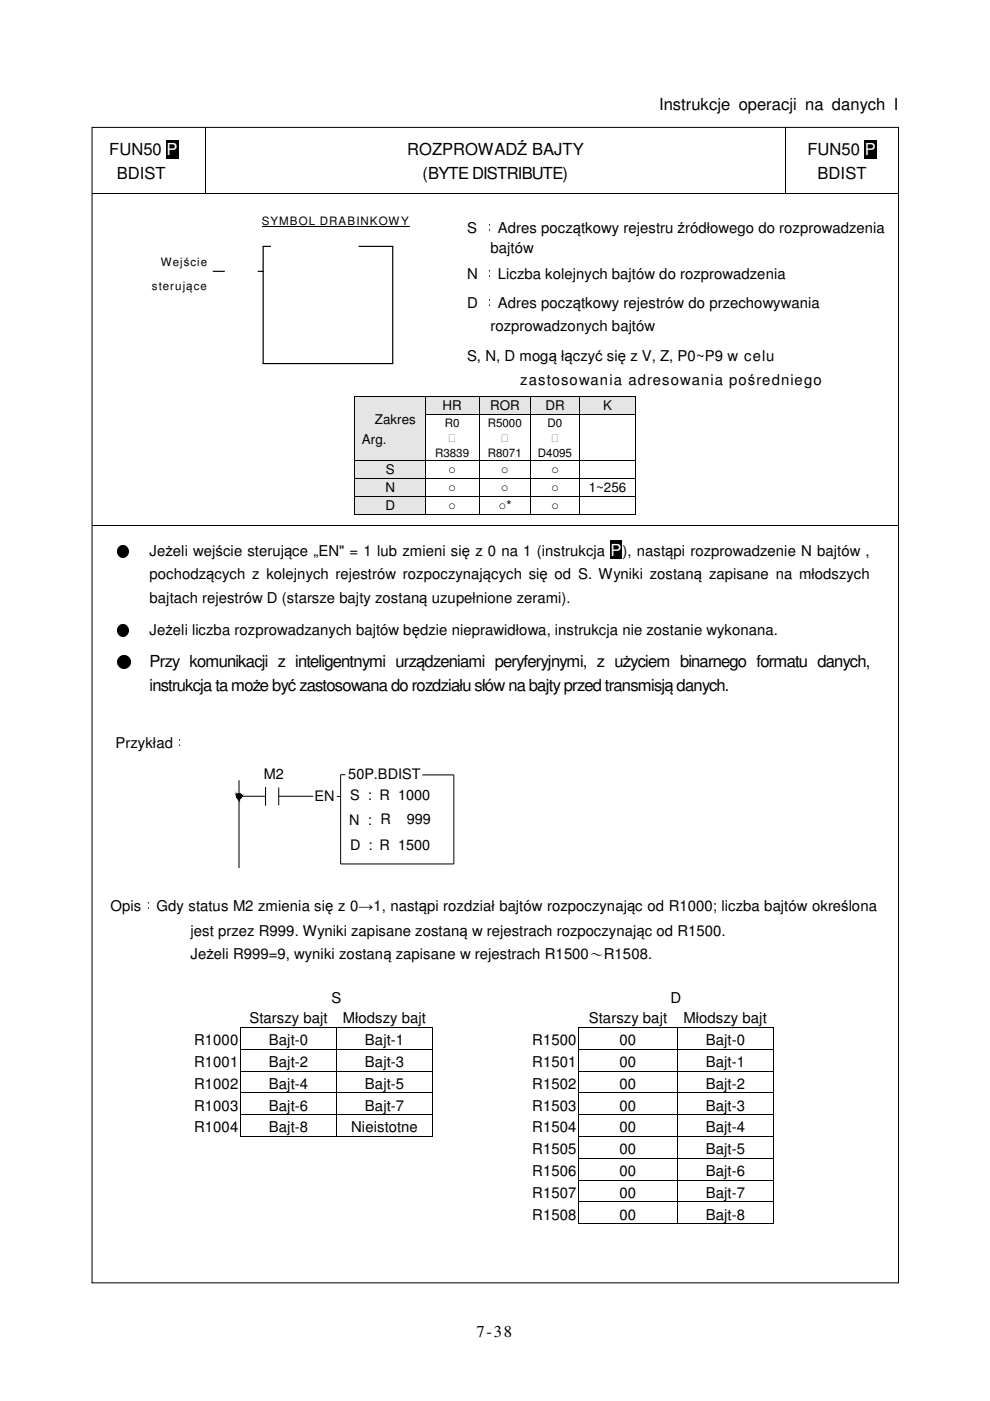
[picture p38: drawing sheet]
<svg xmlns="http://www.w3.org/2000/svg" width="210mm" height="297mm" viewBox="0 0 210 297" stroke-linecap="round" stroke-linejoin="round" font-family="sans-serif">
<defs><g id="words">
<g font-size="3.5">
<text x="139.7" y="23.4">Instrukcje operacji na danych I</text>
<text x="23.2" y="32.9">FUN50</text>
<text x="86.3" y="32.9">ROZPROWADŹ BAJTY</text>
<text x="171.2" y="32.9">FUN50 P</text>
<text x="24.8" y="37.9">BDIST</text>
<text x="89.6" y="37.9">(BYTE DISTRIBUTE)</text>
<text x="173.4" y="37.9">BDIST</text>
<text x="24.5" y="141.5">●</text>
<text x="31.7" y="141.5">Przy komunikacji z inteligentnymi urządzeniami peryferyjnymi, z użyciem binarnego formatu danych,</text>
<text x="31.7" y="146.5">instrukcja ta może być zastosowana do rozdziału słów na bajty przed transmisją danych.</text>
<text x="101" y="283.5">7-38</text>
</g>
<text font-size="3.5" fill="#fff" x="35.3" y="32.9">P</text>
<g font-size="3.2">
<text x="99" y="49.4">S ：Adres początkowy rejestru źródłowego do rozprowadzenia</text>
<text x="104" y="53.7">bajtów</text>
<text x="99" y="59.1">N ：Liczba kolejnych bajtów do rozprowadzenia</text>
<text x="99" y="65.3">D ：Adres początkowy rejestrów do przechowywania</text>
<text x="104" y="70.3">rozprowadzonych bajtów</text>
<text x="99" y="76.6">S, N, D mogą łączyć się z V, Z, P0~P9 w celu</text>
<text x="110.3" y="81.6">zastosowania adresowania pośredniego</text>
<text x="24.5" y="117.9">●</text>
<text x="31.7" y="117.9">Jeżeli wejście sterujące „EN&quot; = 1 lub zmieni się z 0 na 1 (instrukcja P</text>
<text x="132" y="117.9">), nastąpi rozprowadzenie N bajtów ,</text>
<text x="31.7" y="122.8">pochodzących z kolejnych rejestrów rozpoczynających się od S. Wyniki zostaną zapisane na młodszych</text>
<text x="31.7" y="127.8">bajtach rejestrów D (starsze bajty zostaną uzupełnione zerami).</text>
<text x="24.5" y="134.6">●</text>
<text x="31.7" y="134.6">Jeżeli liczba rozprowadzanych bajtów będzie nieprawidłowa, instrukcja nie zostanie wykonana.</text>
<text x="24.5" y="158.6">Przykład：</text>
<text x="23.5" y="193.3">Opis：Gdy status M2 zmienia się z 0→1, nastąpi rozdział bajtów rozpoczynając od R1000; liczba bajtów określona</text>
<text x="40.4" y="203.3">Jeżeli R999=9, wyniki zostaną zapisane w rejestrach R1500～R1508.</text>
<text x="40.4" y="198.4">jest przez R999. Wyniki zapisane zostaną w rejestrach rozpoczynając od R1500.</text>
<text x="70.3" y="212.6">S</text>
<text x="142.2" y="212.6">D</text>
<text x="41.1" y="221.6">R1000</text>
<text x="52.9" y="216.9">Starszy bajt</text>
<text x="57" y="221.6">Bajt-0</text>
<text x="72.7" y="216.9">Młodszy bajt</text>
<text x="77.4" y="221.6">Bajt-1</text>
<text x="112.9" y="221.6">R1500</text>
<text x="124.8" y="216.9">Starszy bajt</text>
<text x="131.4" y="221.6">00</text>
<text x="144.9" y="216.9">Młodszy bajt</text>
<text x="149.6" y="221.6">Bajt-0</text>
<text x="41.1" y="226.2">R1001</text>
<text x="57" y="226.2">Bajt-2</text>
<text x="77.4" y="226.2">Bajt-3</text>
<text x="112.9" y="226.2">R1501</text>
<text x="131.4" y="226.2">00</text>
<text x="149.6" y="226.2">Bajt-1</text>
<text x="41.1" y="230.8">R1002</text>
<text x="57" y="230.8">Bajt-4</text>
<text x="77.4" y="230.8">Bajt-5</text>
<text x="112.9" y="230.8">R1502</text>
<text x="131.4" y="230.8">00</text>
<text x="149.6" y="230.8">Bajt-2</text>
<text x="41.1" y="235.5">R1003</text>
<text x="57" y="235.5">Bajt-6</text>
<text x="77.4" y="235.5">Bajt-7</text>
<text x="112.9" y="235.5">R1503</text>
<text x="131.4" y="235.5">00</text>
<text x="149.6" y="235.5">Bajt-3</text>
<text x="41.1" y="240.1">R1004</text>
<text x="57" y="240.1">Bajt-8</text>
<text x="74.5" y="240.1">Nieistotne</text>
<text x="112.9" y="240.1">R1504</text>
<text x="112.9" y="244.7">R1505</text>
<text x="131.4" y="240.1">00</text>
<text x="131.4" y="244.7">00</text>
<text x="149.6" y="240.1">Bajt-4</text>
<text x="149.6" y="244.7">Bajt-5</text>
<text x="112.9" y="249.3">R1506</text>
<text x="131.4" y="249.3">00</text>
<text x="149.6" y="249.3">Bajt-6</text>
<text x="112.9" y="254">R1507</text>
<text x="131.4" y="254">00</text>
<text x="149.6" y="254">Bajt-7</text>
<text x="112.9" y="258.6">R1508</text>
<text x="131.4" y="258.6">00</text>
<text x="149.6" y="258.6">Bajt-8</text>
</g>
<g font-size="3.1">
<text x="56" y="165.1">M2</text>
<text x="73.8" y="165.1">50P.BDIST</text>
<text x="66.7" y="169.8">EN</text>
<text x="74.3" y="169.6">S : R 1000</text>
<text x="74" y="174.9">N : R</text>
<text x="86.2" y="174.8">999</text>
<text x="74.2" y="180.2">D : R 1500</text>
</g>
<g font-size="2.8">
<text x="79.5" y="89.9">Zakres</text>
<text x="93.9" y="87">HR</text>
<text x="103.9" y="87">ROR</text>
<text x="115.7" y="87">DR</text>
<text x="127.9" y="87">K</text>
<text x="76.8" y="94.1">Arg.</text>
<text x="81.8" y="100.5">S</text>
<text x="95" y="100.5">○</text>
<text x="106.2" y="100.5">○</text>
<text x="116.8" y="100.5">○</text>
<text x="81.7" y="104.3">N</text>
<text x="95" y="104.3">○</text>
<text x="106.2" y="104.3">○</text>
<text x="116.8" y="104.3">○</text>
<text x="124.8" y="104.3">1~256</text>
<text x="81.7" y="108.1">D</text>
<text x="95" y="108.1">○</text>
<text x="105.7" y="108.1">○*</text>
<text x="116.8" y="108.1">○</text>
</g>
<g font-size="2.5">
<text x="55.5" y="47.7">SYMBOL DRABINKOWY</text>
<text x="34.1" y="56.4">Wejście</text>
<text x="32.2" y="61.5">sterujące</text>
<text x="94.3" y="90.6">R0</text>
<text x="95" y="93.7">∣</text>
<text x="103.4" y="90.6">R5000</text>
<text x="106.1" y="93.7">∣</text>
<text x="116.1" y="90.6">D0</text>
<text x="116.8" y="93.7">∣</text>
<text x="92.2" y="96.9">R3839</text>
<text x="103.4" y="96.9">R8071</text>
<text x="114" y="96.9">D4095</text>
</g>
</g></defs>
<path d="M19.5 27h171v245h-171zM43.5 27v13.9M166.5 27v13.9M19.5 40.9h23.9M43.6 40.9h55M98.7 40.9h67.8M166.6 40.9h24" fill="none" stroke="#000" stroke-width=".21"/>
<path d="M35.3 29.6h2.6v4.1h-2.6zM183.3 29.6h2.6v4.1h-2.6zM43.4 40.9h.2v.1h-.2zM98.6 40.9h.1v.1h-.1zM166.5 40.9h.1v.1h-.1z" fill="#000"/>
<path d="M45.2 57.5h2.4M54.7 57.5h1.1M57.4 52.2h-1.6v24.9h27.5v-24.9h-7.2" fill="none" stroke="#000" stroke-width=".25"/>
<path d="M58.2 47.8h23.2" fill="none" stroke="#000" stroke-width=".26"/>
<g fill="#e5e5e5">
<path d="M75.3 84.2h14.9v13.4h-14.9z"/>
<path d="M75.7 87h14v3.6h-14z"/>
<path d="M75.7 90.6h14v4.1h-14z"/>
<path d="M90.3 84.2h11.2v3.6h-11.2z"/>
<path d="M90.7 84.4h10.4v3.2h-10.4z"/>
<path d="M101.7 84.2h10.7v3.6h-10.7z"/>
<path d="M102.1 84.4h9.9v3.2h-9.9z"/>
<path d="M112.6 84.2h10.2v3.6h-10.2z"/>
<path d="M113 84.4h9.4v3.2h-9.4z"/>
<path d="M123 84.2h11.7v3.6h-11.7z"/>
<path d="M123.4 84.4h10.9v3.2h-10.9z"/>
</g>
<path d="M75.1 84h.2v.2h-.2zM75.1 87.8h.2v.2h-.2zM90.2 84h.1v.2h-.1zM90.2 87.8h.1v.2h-.1zM101.6 84h.1v.2h-.1zM101.6 87.8h.1v.2h-.1zM112.4 84h.2v.2h-.2zM112.4 87.8h.2v.2h-.2zM122.8 84h.2v.2h-.2zM122.8 87.8h.2v.2h-.2zM134.7 84h.2v.2h-.2zM134.7 87.8h.2v.2h-.2z" fill="#000"/>
<g fill="none" stroke="#000" stroke-width=".21">
<path d="M75.2 84.2v3.6M75.2 88v9.6M75.3 84.1h14.9M90.3 84.2v3.6M90.3 88v9.6M90.3 84.1h11.3M90.3 87.9h11.3M101.6 84.2v3.6M101.6 88v9.6M101.7 84.1h10.7M101.7 87.9h10.7M112.5 84.2v3.6"/>
<path d="M112.5 88v9.6M112.6 84.1h10.2M112.6 87.9h10.2M122.9 84.2v3.6M122.9 88v9.6M123 84.1h11.7M123 87.9h11.7M134.8 84.2v3.6M134.8 88v9.6"/>
</g>
<g fill="#e5e5e5">
<path d="M75.3 97.7h14.9v3.6h-14.9z"/>
<path d="M75.7 98h14v3.1h-14z"/>
</g>
<path d="M75.1 97.6h.2v.1h-.2zM90.2 97.6h.1v.1h-.1zM101.6 97.6h.1v.1h-.1zM112.4 97.6h.2v.1h-.2zM122.8 97.6h.2v.1h-.2zM134.7 97.6h.2v.1h-.2z" fill="#000"/>
<path d="M75.2 97.7v3.6M75.3 97.7h14.9M90.3 97.7v3.6M90.3 97.7h11.3M101.6 97.7v3.6M101.7 97.7h10.7M112.5 97.7v3.6M112.6 97.7h10.2M122.9 97.7v3.6M123 97.7h11.7M134.8 97.7v3.6" fill="none" stroke="#000" stroke-width=".21"/>
<g fill="#e5e5e5">
<path d="M75.3 101.5h14.9v3.7h-14.9z"/>
<path d="M75.7 101.8h14v3.1h-14z"/>
</g>
<path d="M75.1 101.3h.2v.2h-.2zM90.2 101.3h.1v.2h-.1zM101.6 101.3h.1v.2h-.1zM112.4 101.3h.2v.2h-.2zM122.8 101.3h.2v.2h-.2zM134.7 101.3h.2v.2h-.2z" fill="#000"/>
<path d="M75.2 101.5v3.7M75.3 101.4h14.9M90.3 101.5v3.7M90.3 101.4h11.3M101.6 101.5v3.7M101.7 101.4h10.7M112.5 101.5v3.7M112.6 101.4h10.2M122.9 101.5v3.7M123 101.4h11.7M134.8 101.5v3.7" fill="none" stroke="#000" stroke-width=".21"/>
<g fill="#e5e5e5">
<path d="M75.3 105.3h14.9v3.6h-14.9z"/>
<path d="M75.7 105.5h14v3.2h-14z"/>
</g>
<g fill="#000">
<path d="M75.1 105.2h.2v.1h-.2zM75.1 109h.2v.1h-.2zM90.2 105.2h.1v.1h-.1zM90.2 109h.1v.1h-.1zM101.6 105.2h.1v.1h-.1zM101.6 109h.1v.1h-.1zM112.4 105.2h.2v.1h-.2zM112.4 109h.2v.1h-.2zM122.8 105.2h.2v.1h-.2zM122.8 109h.2v.1h-.2zM129.4 114.6h2.6v4h-2.6zM134.7 105.2h.2v.1h-.2z"/>
<path d="M134.7 109h.2v.1h-.2z"/>
</g>
<g fill="none" stroke="#000" stroke-width=".21">
<path d="M19.5 111.3h171M75.2 105.3v3.7M75.3 105.2h14.9M75.3 109.1h14.9M90.3 105.3v3.7M90.3 105.2h11.3M90.3 109.1h11.3M101.6 105.3v3.7M101.7 105.2h10.7M101.7 109.1h10.7M112.5 105.3v3.7M112.6 105.2h10.2"/>
<path d="M112.6 109.1h10.2M122.9 105.3v3.7M123 105.2h11.7M123 109.1h11.7M134.8 105.3v3.7"/>
</g>
<path d="M49.6 160.4h49v23.6h-49z" fill="#fff"/>
<path d="M49.5 160.4v23.6M98.6 160.4v23.6" fill="none" stroke="#fff" stroke-width=".21"/>
<g fill="none" stroke="#000" stroke-width=".21">
<path d="M50.1 168.8l.3 .5zM50.2 168.5l.2-.2 .3 1.1zM50.2 168.5l.5 .9-.3-.1zM50.2 168.5l.2 .8-.3-.5zM50.4 168.3l.3-.1v1.2zM50.7 168.8l.5-.3 .1 .3zM50.7 168.2l.3 .1-.3 .5zM50.7 168.8h.6l-.6 .6zM50.7 169.4l.6-.6-.3 .5zM50.7 165.4v18.6M50.7 168.8h5.6M51 168.3l.2 .2-.5 .3z"/>
<path d="M51.3 168.8l-.3 .5zM56.3 166.9v3.9M59.1 168.8h7.3M59.1 167v3.7M71.4 168.9h.8M73.2 164.3h-1v18.9h24v-18.9h-6.7M51 217.9v4.5M51.3 217.8h20M71.4 217.9v4.5M71.6 217.8h20.1M91.7 217.9v4.5M122.7 217.9v4.5"/>
<path d="M123 217.8h20.5M143.6 217.9v4.5M143.8 217.8h20.1M164 217.9v4.5M51 222.5v4.5M51 227.2v4.4M51 231.8v4.4M51 236.4v4.5M51.1 222.5h20.2M51.1 227.1h20.2M51.1 231.7h20.2M51.1 236.3h20.2"/>
<path d="M71.4 222.5v4.5M71.4 227.2v4.4M71.4 231.8v4.4M71.4 236.4v4.5M71.5 222.5h20.2M71.5 227.1h20.2M71.5 231.7h20.2M71.5 236.3h20.2M91.7 222.5v4.5M91.7 227.2v4.4M91.7 231.8v4.4M91.7 236.4v4.5"/>
<path d="M122.7 222.5v4.5M122.7 227.2v4.4M122.7 231.8v4.4M122.7 236.4v4.5M122.8 222.5h20.7M122.8 227.1h20.7M122.8 231.7h20.7M122.8 236.3h20.7M143.6 222.5v4.5M143.6 227.2v4.4M143.6 231.8v4.4M143.6 236.4v4.5"/>
<path d="M143.7 222.5h20.2M143.7 227.1h20.2M143.7 231.7h20.2M143.7 236.3h20.2M164 222.5v4.5M164 227.2v4.4M164 231.8v4.4M164 236.4v4.5M51.3 241h20M71.6 241h20.1M122.7 241v4.5M122.7 245.7v4.4"/>
<path d="M122.7 250.3v4.4M122.7 254.9v4.4M122.8 241h20.7M122.8 245.6h20.7M122.8 250.2h20.7M122.8 254.8h20.7M122.8 259.4h20.7M143.6 241v4.5M143.6 245.7v4.4M143.6 250.3v4.4M143.6 254.9v4.4M143.7 241h20.2"/>
<path d="M143.7 245.6h20.2M143.7 250.2h20.2M143.7 254.8h20.2M143.7 259.4h20.2M164 241v4.5M164 245.7v4.4M164 250.3v4.4M164 254.9v4.4"/>
<circle cx="50.7" cy="168.8" r=".56"/>
</g>
<path d="M50.2 168.5l.2 .8-.3-.5zM50.2 168.5l.2-.2 .3 1.1zM50.1 168.8l.3 .5zM50.4 168.3l.3-.1v1.2zM50.2 168.5l.5 .9-.3-.1zM50.7 168.2l.3 .1-.3 .5zM50.7 168.8h.6l-.6 .6zM51 168.3l.2 .2-.5 .3zM50.7 169.4l.6-.6-.3 .5zM50.7 168.8l.5-.3 .1 .3zM51.3 168.8l-.3 .5z" fill="#000"/>
<g fill="#000">
<path d="M50.9 217.8h.2v.1h-.2zM51.1 217.8h.2v.1h-.2zM71.3 217.8h.2v.1h-.2zM71.5 217.8h.1v.1h-.1zM91.7 217.8h.1v.1h-.1zM122.6 217.8h.2v.1h-.2zM122.8 217.8h.2v.1h-.2zM143.5 217.8h.2v.1h-.2zM143.7 217.8h.1v.1h-.1zM163.9 217.8h.2v.1h-.2zM50.9 222.4h.2v.1h-.2zM50.9 227h.2v.2h-.2z"/>
<path d="M50.9 231.6h.2v.2h-.2zM50.9 236.2h.2v.2h-.2zM71.3 222.4h.2v.1h-.2zM71.3 227h.2v.2h-.2zM71.3 231.6h.2v.2h-.2zM71.3 236.2h.2v.2h-.2zM91.7 222.4h.1v.1h-.1zM91.7 227h.1v.2h-.1zM91.7 231.6h.1v.2h-.1zM91.7 236.2h.1v.2h-.1zM122.6 222.4h.2v.1h-.2zM122.6 227h.2v.2h-.2z"/>
<path d="M122.6 231.6h.2v.2h-.2zM122.6 236.2h.2v.2h-.2zM143.5 222.4h.2v.1h-.2zM143.5 227h.2v.2h-.2zM143.5 231.6h.2v.2h-.2zM143.5 236.2h.2v.2h-.2zM163.9 222.4h.2v.1h-.2zM163.9 227h.2v.2h-.2zM163.9 231.6h.2v.2h-.2zM163.9 236.2h.2v.2h-.2zM50.9 240.9h.2v.1h-.2zM51.1 240.9h.2v.1h-.2z"/>
<path d="M71.3 240.9h.2v.1h-.2zM71.5 240.9h.1v.1h-.1zM91.7 240.9h.1v.1h-.1zM122.6 240.9h.2v.1h-.2zM122.6 245.5h.2v.2h-.2zM122.6 250.1h.2v.2h-.2zM122.6 254.7h.2v.2h-.2zM122.6 259.3h.2v.2h-.2zM143.5 240.9h.2v.1h-.2zM143.5 245.5h.2v.2h-.2zM143.5 250.1h.2v.2h-.2zM143.5 254.7h.2v.2h-.2z"/>
<path d="M143.5 259.3h.2v.2h-.2zM163.9 240.9h.2v.1h-.2zM163.9 245.5h.2v.2h-.2zM163.9 250.1h.2v.2h-.2zM163.9 254.7h.2v.2h-.2zM163.9 259.3h.2v.2h-.2z"/>
</g>
<path d="M53.8 44.3h34.7v5.6h-34.7z" fill-rule="evenodd" fill="#fff"/>
<path d="M55.5 48h31.4" fill="none" stroke="#000" stroke-width=".21"/>
<path d="M21.2 53h23v10.8h-23z" fill-rule="evenodd" fill="#fff"/>
<use href="#words"/>
</svg>
